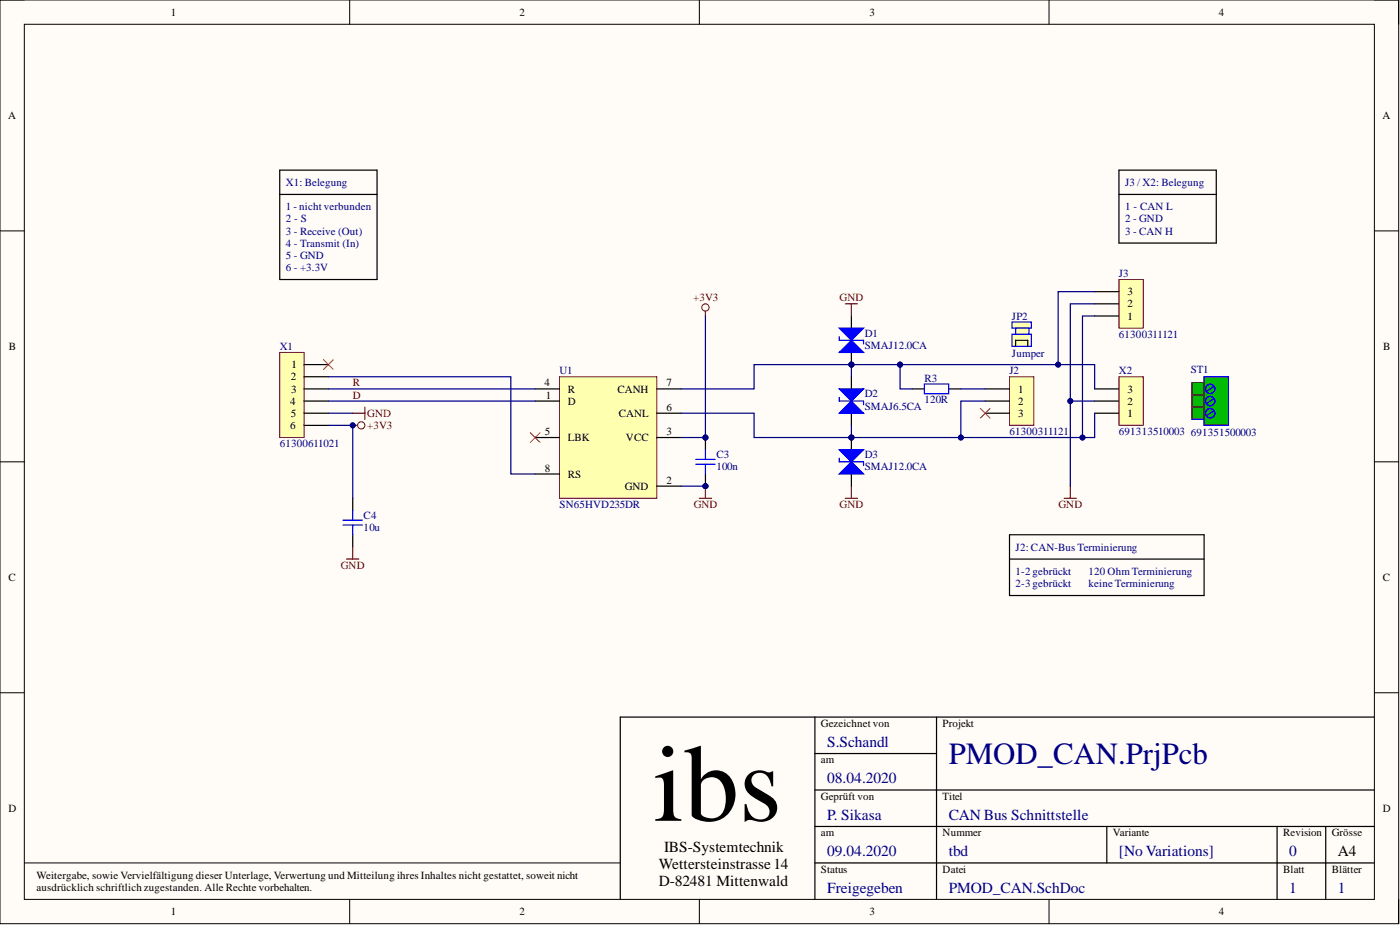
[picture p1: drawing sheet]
<svg xmlns="http://www.w3.org/2000/svg" width="292mm" height="193mm" viewBox="0 0 292 193" stroke-linecap="round" stroke-linejoin="round" font-family="sans-serif">
<defs><g id="words">
<text font-size="22.9" x="136.4" y="171.2">ibs</text>
<text font-size="6.4" fill="#000080" x="197.9" y="159.4">PMOD_CAN.PrjPcb</text>
<g font-size="3.2" fill="#000080">
<text x="172.6" y="155.8">S.Schandl</text>
<text x="172.6" y="163.4">08.04.2020</text>
<text x="172.6" y="171">P. Sikasa</text>
<text x="197.9" y="171">CAN Bus Schnittstelle</text>
<text x="172.6" y="178.6">09.04.2020</text>
<text x="197.9" y="178.6">tbd</text>
<text x="233.5" y="178.6">[No Variations]</text>
<text x="269" y="178.6">0</text>
<text x="172.6" y="186.2">Freigegeben</text>
<text x="197.9" y="186.2">PMOD_CAN.SchDoc</text>
<text x="269" y="186.2">1</text>
<text x="279.1" y="186.2">1</text>
</g>
<g font-size="3.2">
<text x="138.6" y="177.8">IBS-Systemtechnik</text>
<text x="279.1" y="178.6">A4</text>
<text x="137.5" y="181.4">Wettersteinstrasse14</text>
<text x="137.5" y="184.9">D-82481 Mittenwald</text>
</g>
<g font-size="2.3">
<text x="35.6" y="3.3">1</text>
<text x="108.4" y="3.3">2</text>
<text x="181.4" y="3.3">3</text>
<text x="254.3" y="3.3">4</text>
<text x="1.7" y="24.8">A</text>
<text x="288.4" y="24.8">A</text>
<text x="235.2" y="64.1">2</text>
<text x="235.2" y="61.6">3</text>
<text x="235.2" y="66.7">1</text>
<text x="1.9" y="73">B</text>
<text x="60.8" y="76.8">1</text>
<text x="288.6" y="73">B</text>
<text x="60.6" y="79.4">2</text>
<text x="60.7" y="81.9">3</text>
<text x="113.6" y="80.6">4</text>
<text x="113.9" y="83.2">1</text>
<text x="118.5" y="81.9">R</text>
<text x="128.8" y="81.9">CANH</text>
<text x="139.1" y="80.6">7</text>
<text x="212.4" y="81.9">1</text>
<text x="235.2" y="81.9">3</text>
<text x="60.6" y="84.4">4</text>
<text x="60.6" y="89.5">6</text>
<text x="60.6" y="87">5</text>
<text x="118.5" y="84.4">D</text>
<text x="129.1" y="87">CANL</text>
<text x="139.1" y="85.7">6</text>
<text x="212.4" y="84.4">2</text>
<text x="212.4" y="87">3</text>
<text x="235.2" y="87">1</text>
<text x="235.2" y="84.4">2</text>
<text x="113.7" y="90.8">5</text>
<text x="118.5" y="92">LBK</text>
<text x="130.6" y="92">VCC</text>
<text x="139.1" y="90.8">3</text>
<text x="113.7" y="98.4">8</text>
<text x="118.5" y="99.6">RS</text>
<text x="139.1" y="100.9">2</text>
<text x="130.4" y="102.2">GND</text>
<text x="1.8" y="121.2">C</text>
<text x="288.5" y="121.2">C</text>
<text x="171.3" y="151.6">Gezeichnet von</text>
<text x="196.7" y="151.6">Projekt</text>
<text x="171.3" y="159.2">am</text>
<text x="171.3" y="166.8">Geprüft von</text>
<text x="196.7" y="166.8">Titel</text>
<text x="1.8" y="169.4">D</text>
<text x="288.5" y="169.4">D</text>
<text x="171.3" y="174.4">am</text>
<text x="196.7" y="174.4">Nummer</text>
<text x="232.2" y="174.4">Variante</text>
<text x="267.7" y="174.4">Revision</text>
<text x="277.9" y="174.4">Grösse</text>
<text x="7.6" y="183.3">Weitergabe, sowie Vervielfältigung dieser Unterlage, Verwertung und Mitteilung ihres Inhaltes nicht gestattet, soweit nicht</text>
<text x="7.6" y="185.9">ausdrücklich schriftlich zugestanden. Alle Rechte vorbehalten.</text>
<text x="171.3" y="182">Status</text>
<text x="196.7" y="182">Datei</text>
<text x="267.7" y="182">Blatt</text>
<text x="277.9" y="182">Blätter</text>
<text x="35.6" y="190.9">1</text>
<text x="108.4" y="190.9">2</text>
<text x="181.4" y="190.9">3</text>
<text x="254.3" y="190.9">4</text>
</g>
<g font-size="2.3" fill="#000080">
<text x="59.6" y="38.8">X1: Belegung</text>
<text x="234.7" y="38.8">J3 / X2: Belegung</text>
<text x="59.6" y="43.9">1 - nicht verbunden</text>
<text x="59.6" y="46.4">2 - S</text>
<text x="234.7" y="43.9">1 - CAN L</text>
<text x="234.7" y="46.4">2 - GND</text>
<text x="59.6" y="48.9">3 - Receive (Out)</text>
<text x="59.6" y="51.5">4 - Transmit (In)</text>
<text x="234.7" y="48.9">3 - CAN H</text>
<text x="59.6" y="54">5 - GND</text>
<text x="59.6" y="56.5">6 - +3.3V</text>
<text x="233.5" y="57.8">J3</text>
<text x="180.4" y="70.2">D1</text>
<text x="211.1" y="66.7">JP2</text>
<text x="233.5" y="70.5">61300311121</text>
<text x="58.4" y="73">X1</text>
<text x="180.4" y="72.8">SMAJ12.0CA</text>
<text x="211.1" y="74.5">Jumper</text>
<text x="248.4" y="77.8">ST1</text>
<text x="116.7" y="78.1">U1</text>
<text x="180.4" y="82.9">D2</text>
<text x="192.9" y="79.6">R3</text>
<text x="210.6" y="78.1">J2</text>
<text x="233.5" y="78.1">X2</text>
<text x="180.4" y="85.4">SMAJ6.5CA</text>
<text x="192.9" y="84.2">120R</text>
<text x="58.4" y="93.3">61300611021</text>
<text x="149.5" y="95.6">C3</text>
<text x="180.4" y="95.6">D3</text>
<text x="210.6" y="90.8">61300311121</text>
<text x="233.5" y="90.8">691313510003</text>
<text x="248.4" y="91">691351500003</text>
<text x="149.5" y="98.1">100n</text>
<text x="180.4" y="98.1">SMAJ12.0CA</text>
<text x="116.7" y="106">SN65HVD235DR</text>
<text x="75.9" y="108.3">C4</text>
<text x="75.9" y="110.8">10u</text>
<text x="211.9" y="114.9">J2: CAN-Bus Terminierung</text>
<text x="211.9" y="119.9">1-2 gebrückt</text>
<text x="227.1" y="119.9">120 Ohm Terminierung</text>
<text x="211.9" y="122.5">2-3 gebrückt</text>
<text x="227.1" y="122.5">keine Terminierung</text>
</g>
<g font-size="2.3" fill="#800000">
<text x="144.6" y="62.9">+3V3</text>
<text x="175.2" y="62.9">GND</text>
<text x="73.6" y="83.2">D</text>
<text x="73.6" y="80.6">R</text>
<text x="76.6" y="87">GND</text>
<text x="76.6" y="89.5">+3V3</text>
<text x="144.7" y="106">GND</text>
<text x="175.2" y="106">GND</text>
<text x="220.9" y="106">GND</text>
<text x="71.1" y="118.7">GND</text>
</g>
</g></defs>
<path d="M0 0h291.8v192.7h-291.8z" fill-rule="evenodd" fill="#fffcf8"/>
<path d="M0 0h291.8v192.7h-291.8z" fill="none" stroke="#000" stroke-width=".21"/>
<path d="M5.1 5.1h281.7v182.5h-281.7z" fill-rule="evenodd" fill="#fffcf8"/>
<g fill="none" stroke="#000" stroke-width=".21">
<path d="M0 0h5.1M73 0v5.1M145.9 0v5.1M218.9 0v5.1M286.8 0h5v5.1M5.1 5.1h281.7v182.5h-281.7zM0 48.2h5.1M286.8 48.2h5M0 96.3h5.1M286.8 96.3h5M0 144.5h5.1M286.8 144.5h5"/>
<path d="M5.1 180h124.3M73 187.6v5.1M145.9 187.6v5.1M218.9 187.6v5.1M291.8 187.6v5.1"/>
</g>
<path d="M170 149.6v38M170 157.2h25.4M195.4 149.6v38M286.8 149.6h-157.4v38M170 164.8h116.8M170 172.4h116.8M230.9 172.4v7.6M266.5 172.4v15.2M276.6 172.4v15.2M170 180h116.8" fill="none" stroke="#000" stroke-width=".25"/>
<circle cx="147.2" cy="91.3" r=".51" fill="#000080"/>
<circle cx="147.2" cy="91.3" r=".51" fill="none" stroke="#000080" stroke-width=".21"/>
<circle cx="147.2" cy="101.4" r=".51" fill="#000080"/>
<circle cx="147.2" cy="101.4" r=".51" fill="none" stroke="#000080" stroke-width=".21"/>
<path d="M147.2 91.3v2.5" fill="none" stroke="#000" stroke-width=".25"/>
<circle cx="147.2" cy="91.3" r=".51" fill="#000080"/>
<circle cx="147.2" cy="91.3" r=".51" fill="none" stroke="#000080" stroke-width=".21"/>
<path d="M147.2 98.9v2.5" fill="none" stroke="#000" stroke-width=".25"/>
<circle cx="147.2" cy="101.4" r=".51" fill="#000080"/>
<circle cx="147.2" cy="101.4" r=".51" fill="none" stroke="#000080" stroke-width=".21"/>
<path d="M145.2 96.9h4M145.2 95.8h4M147.2 93.8v2M147.2 96.9v2" fill="none" stroke="#00f" stroke-width=".25"/>
<path d="M251.2 78.6h5.1v10.1h-5.1z" fill-rule="evenodd" fill="#00bf00"/>
<path d="M251.2 78.6h5.1v10.1h-5.1z" fill="none" stroke="#800000" stroke-width=".21"/>
<g fill="none" stroke="#00f" stroke-width=".25">
<path d="M251.2 78.6h5.1v10.1h-5.1zM251.2 79.9h-2.5v7.6M248.7 82.4h2.5M248.7 84.9h2.5M252.5 86.2l.8-.5-1.6 1M253.3 80.6l-1.6 1M253.3 83.2l-1.6 1"/>
<circle cx="252.5" cy="86.2" r=".97"/>
<circle cx="252.5" cy="81.1" r=".97"/>
<circle cx="252.5" cy="83.7" r=".97"/>
<circle cx="252.5" cy="83.7" r=".98"/>
<circle cx="252.5" cy="81.1" r=".98"/>
<circle cx="252.5" cy="86.2" r=".98"/>
</g>
<path d="M248.7 79.9h2.5v2.5h-2.5z" fill-rule="evenodd" fill="#00bf00"/>
<path d="M248.7 79.9h2.5v2.5h-2.5z" fill="none" stroke="#800000" stroke-width=".21"/>
<path d="M248.7 82.4h2.5v2.5h-2.5z" fill-rule="evenodd" fill="#00bf00"/>
<path d="M248.7 82.4h2.5v2.5h-2.5z" fill="none" stroke="#800000" stroke-width=".21"/>
<path d="M248.7 84.9h2.5v2.6h-2.5z" fill-rule="evenodd" fill="#00bf00"/>
<path d="M248.7 84.9h2.5v2.6h-2.5z" fill="none" stroke="#800000" stroke-width=".21"/>
<path d="M248.7 87.5h2.5" fill="none" stroke="#00f" stroke-width=".25"/>
<path d="M210.6 78.6h5.1v10.1h-5.1z" fill-rule="evenodd" fill="#ffffb0"/>
<path d="M210.6 78.6h5.1v10.1h-5.1z" fill="none" stroke="#800000" stroke-width=".21"/>
<path d="M205.5 81.1h5.1M205.5 83.7h5.1M205.5 86.2h5.1" fill="none" stroke="#000" stroke-width=".25"/>
<path d="M233.5 58.3h5v10.2h-5z" fill-rule="evenodd" fill="#ffffb0"/>
<path d="M233.5 58.3h5v10.2h-5z" fill="none" stroke="#800000" stroke-width=".21"/>
<path d="M228.4 65.9h5.1M228.4 63.4h5.1M228.4 60.8h5.1M73.6 104v2.5M73.6 111.6v2.5" fill="none" stroke="#000" stroke-width=".25"/>
<path d="M71.6 108.5h4M71.6 109.5h4M73.6 106.5v2M73.6 109.5v2.1" fill="none" stroke="#00f" stroke-width=".25"/>
<path d="M211.1 69.7h4.1v2.6h-4.1z" fill-rule="evenodd" fill="#ffffb0"/>
<path d="M211.1 69.7h4.1v2.6h-4.1z" fill="none" stroke="#00f" stroke-width=".25"/>
<path d="M211.9 72.3v-1.3h2.5v1.3" fill="none" stroke="#000" stroke-width=".25"/>
<path d="M211.1 67.2h4.1v1.3h-4.1z" fill-rule="evenodd" fill="#ffffb0"/>
<path d="M211.1 67.2h4.1v1.3h-4.1z" fill="none" stroke="#00f" stroke-width=".25"/>
<path d="M211.9 68.5h2.8v1.2h-2.8z" fill-rule="evenodd" fill="#ffffb0"/>
<path d="M211.9 68.5h2.8v1.2h-2.8z" fill="none" stroke="#00f" stroke-width=".25"/>
<circle cx="177.6" cy="76.1" r=".51" fill="#000080"/>
<circle cx="177.6" cy="76.1" r=".51" fill="none" stroke="#000080" stroke-width=".21"/>
<path d="M177.6 72.3v3.8" fill="none" stroke="#000" stroke-width=".25"/>
<circle cx="177.6" cy="76.1" r=".51" fill="#000080"/>
<circle cx="177.6" cy="76.1" r=".51" fill="none" stroke="#000080" stroke-width=".21"/>
<path d="M177.6 65.9v3.8" fill="none" stroke="#000" stroke-width=".25"/>
<path d="M175.1 73.5l2.5-2.5 2.6 2.5z" fill="#00f"/>
<path d="M175.1 73.5l2.5-2.5 2.6 2.5zM175.1 70.2v.8h5.1v.8" fill="none" stroke="#00f" stroke-width=".25"/>
<path d="M175.1 68.5h5.1l-2.6 2.5z" fill="#00f"/>
<path d="M175.1 68.5h5.1l-2.6 2.5z" fill="none" stroke="#00f" stroke-width=".25"/>
<path d="M177.6 78.6v3.8M177.6 84.9v3.8" fill="none" stroke="#000" stroke-width=".25"/>
<path d="M175.1 86.2l2.5-2.5 2.6 2.5z" fill="#00f"/>
<path d="M175.1 86.2l2.5-2.5 2.6 2.5zM175.1 82.9v.8h5.1v.7" fill="none" stroke="#00f" stroke-width=".25"/>
<path d="M175.1 81.1h5.1l-2.6 2.6z" fill="#00f"/>
<path d="M175.1 81.1h5.1l-2.6 2.6z" fill="none" stroke="#00f" stroke-width=".25"/>
<path d="M176.4 63.4h2.5M177.6 63.4v2.5M145.9 104h2.6M147.2 101.4v2.6M176.4 104h2.5M177.6 101.4v2.6M222 104h2.6M223.3 101.4v2.6" fill="none" stroke="#800000" stroke-width=".25"/>
<circle cx="147.2" cy="101.4" r=".51" fill="#000080"/>
<circle cx="147.2" cy="101.4" r=".51" fill="none" stroke="#000080" stroke-width=".21"/>
<path d="M72.3 116.6h2.6M73.6 114.1v2.5" fill="none" stroke="#800000" stroke-width=".25"/>
<circle cx="177.6" cy="91.3" r=".51" fill="#000080"/>
<circle cx="177.6" cy="91.3" r=".51" fill="none" stroke="#000080" stroke-width=".21"/>
<path d="M177.6 91.3v3.8M177.6 97.6v3.8" fill="none" stroke="#000" stroke-width=".25"/>
<circle cx="177.6" cy="91.3" r=".51" fill="#000080"/>
<circle cx="177.6" cy="91.3" r=".51" fill="none" stroke="#000080" stroke-width=".21"/>
<path d="M175.1 98.9l2.5-2.6 2.6 2.6z" fill="#00f"/>
<path d="M175.1 98.9l2.5-2.6 2.6 2.6zM175.1 95.6v.7h5.1v.8" fill="none" stroke="#00f" stroke-width=".25"/>
<path d="M175.1 93.8h5.1l-2.6 2.5z" fill="#00f"/>
<path d="M175.1 93.8h5.1l-2.6 2.5zM192.9 80.1h5v2h-5z" fill="none" stroke="#00f" stroke-width=".25"/>
<path d="M73.6 86.2h2.5M76.1 84.9v2.6" fill="none" stroke="#800000" stroke-width=".25"/>
<path d="M190.3 81.1h2.6M197.9 81.1h2.6" fill="none" stroke="#000" stroke-width=".25"/>
<path d="M58.4 73.5h5v17.8h-5z" fill-rule="evenodd" fill="#ffffb0"/>
<path d="M58.4 73.5h5v17.8h-5z" fill="none" stroke="#800000" stroke-width=".21"/>
<path d="M63.4 76.1h5.1M63.4 78.6h5.1M63.4 81.1h5.1M63.4 83.7h5.1M63.4 86.2h5.1M63.4 88.7h5.1" fill="none" stroke="#000" stroke-width=".25"/>
<path d="M233.5 78.6h5v10.1h-5z" fill-rule="evenodd" fill="#ffffb0"/>
<g fill="none" stroke="#800000" stroke-width=".21">
<path d="M233.5 78.6h5v10.1h-5z"/>
<circle cx="147.2" cy="64.1" r=".76"/>
<circle cx="75.4" cy="88.7" r=".76"/>
</g>
<path d="M228.4 86.2h5.1M228.4 83.7h5.1M228.4 81.1h5.1" fill="none" stroke="#000" stroke-width=".25"/>
<path d="M147.2 64.9v1M73.6 88.7h1" fill="none" stroke="#800000" stroke-width=".25"/>
<circle cx="73.6" cy="88.7" r=".51" fill="#000080"/>
<circle cx="73.6" cy="88.7" r=".51" fill="none" stroke="#000080" stroke-width=".21"/>
<path d="M67.5 75l2 2.1M69.5 75l-2 2.1M204.5 85.2l2.1 2M206.6 85.2l-2.1 2" fill="none" stroke="#f00" stroke-width=".21"/>
<path d="M116.7 78.6h20.3v25.4h-20.3z" fill-rule="evenodd" fill="#ffffb0"/>
<path d="M116.7 78.6h20.3v25.4h-20.3z" fill="none" stroke="#800000" stroke-width=".21"/>
<path d="M111.7 91.3h5M111.7 83.7h5M111.7 81.1h5M111.7 98.9h5M137 91.3h5.1M137 81.1h5.1M137 86.2h5.1M137 101.4h5.1M210.6 116.6h40.6M210.6 111.6h40.6v12.6h-40.6z" fill="none" stroke="#000" stroke-width=".25"/>
<path d="M110.6 90.3l2.1 2M112.7 90.3l-2.1 2" fill="none" stroke="#f00" stroke-width=".21"/>
<path d="M177.6 88.7v2.6" fill="none" stroke="#000080" stroke-width=".25"/>
<circle cx="177.6" cy="91.3" r=".51" fill="#000080"/>
<circle cx="177.6" cy="91.3" r=".51" fill="none" stroke="#000080" stroke-width=".21"/>
<path d="M177.6 76.1v2.5" fill="none" stroke="#000080" stroke-width=".25"/>
<circle cx="177.6" cy="76.1" r=".51" fill="#000080"/>
<circle cx="177.6" cy="76.1" r=".51" fill="none" stroke="#000080" stroke-width=".21"/>
<path d="M142.1 101.4h5.1" fill="none" stroke="#000080" stroke-width=".25"/>
<circle cx="147.2" cy="101.4" r=".51" fill="#000080"/>
<circle cx="147.2" cy="101.4" r=".51" fill="none" stroke="#000080" stroke-width=".21"/>
<path d="M147.2 65.9v25.4h-5.1" fill="none" stroke="#000080" stroke-width=".25"/>
<circle cx="147.2" cy="91.3" r=".51" fill="#000080"/>
<circle cx="147.2" cy="91.3" r=".51" fill="none" stroke="#000080" stroke-width=".21"/>
<path d="M228.4 60.8h-7.6v15.3h-33" fill="none" stroke="#000080" stroke-width=".25"/>
<circle cx="187.8" cy="76.1" r=".51" fill="#000080"/>
<circle cx="187.8" cy="76.1" r=".51" fill="none" stroke="#000080" stroke-width=".21"/>
<circle cx="220.8" cy="76.1" r=".51" fill="#000080"/>
<circle cx="220.8" cy="76.1" r=".51" fill="none" stroke="#000080" stroke-width=".21"/>
<path d="M220.8 76.1h7.6v5" fill="none" stroke="#000080" stroke-width=".25"/>
<circle cx="220.8" cy="76.1" r=".51" fill="#000080"/>
<circle cx="220.8" cy="76.1" r=".51" fill="none" stroke="#000080" stroke-width=".21"/>
<path d="M228.4 86.2v5.1h-2.5" fill="none" stroke="#000080" stroke-width=".25"/>
<circle cx="225.9" cy="91.3" r=".51" fill="#000080"/>
<circle cx="225.9" cy="91.3" r=".51" fill="none" stroke="#000080" stroke-width=".21"/>
<path d="M205.5 83.7h-5v7.6" fill="none" stroke="#000080" stroke-width=".25"/>
<circle cx="200.5" cy="91.3" r=".51" fill="#000080"/>
<circle cx="200.5" cy="91.3" r=".51" fill="none" stroke="#000080" stroke-width=".21"/>
<path d="M187.8 76.1v5h2.5M200.5 81.1h5" fill="none" stroke="#000080" stroke-width=".25"/>
<circle cx="187.8" cy="76.1" r=".51" fill="#000080"/>
<circle cx="187.8" cy="76.1" r=".51" fill="none" stroke="#000080" stroke-width=".21"/>
<path d="M228.4 63.4h-5.1v20.3h5.1" fill="none" stroke="#000080" stroke-width=".25"/>
<circle cx="223.3" cy="83.7" r=".51" fill="#000080"/>
<circle cx="223.3" cy="83.7" r=".51" fill="none" stroke="#000080" stroke-width=".21"/>
<path d="M223.3 83.7v17.7" fill="none" stroke="#000080" stroke-width=".25"/>
<circle cx="223.3" cy="83.7" r=".51" fill="#000080"/>
<circle cx="223.3" cy="83.7" r=".51" fill="none" stroke="#000080" stroke-width=".21"/>
<path d="M68.5 88.7h5.1v15.3M68.5 86.2h5.1M68.5 83.7h43.2M68.5 81.1h43.2" fill="none" stroke="#000080" stroke-width=".25"/>
<circle cx="73.6" cy="88.7" r=".51" fill="#000080"/>
<circle cx="73.6" cy="88.7" r=".51" fill="none" stroke="#000080" stroke-width=".21"/>
<path d="M68.5 78.6h38.1v20.3h5.1M228.4 65.9h-2.5v25.4h-68.6v-5.1h-15.2" fill="none" stroke="#000080" stroke-width=".25"/>
<circle cx="177.6" cy="91.3" r=".51" fill="#000080"/>
<circle cx="177.6" cy="91.3" r=".51" fill="none" stroke="#000080" stroke-width=".21"/>
<circle cx="200.5" cy="91.3" r=".51" fill="#000080"/>
<circle cx="200.5" cy="91.3" r=".51" fill="none" stroke="#000080" stroke-width=".21"/>
<circle cx="225.9" cy="91.3" r=".51" fill="#000080"/>
<circle cx="225.9" cy="91.3" r=".51" fill="none" stroke="#000080" stroke-width=".21"/>
<path d="M187.8 76.1h-30.5v5h-15.2" fill="none" stroke="#000080" stroke-width=".25"/>
<circle cx="177.6" cy="76.1" r=".51" fill="#000080"/>
<circle cx="177.6" cy="76.1" r=".51" fill="none" stroke="#000080" stroke-width=".21"/>
<circle cx="187.8" cy="76.1" r=".51" fill="#000080"/>
<circle cx="187.8" cy="76.1" r=".51" fill="none" stroke="#000080" stroke-width=".21"/>
<path d="M58.4 35.5h20.3v22.8h-20.3zM233.5 35.5h20.3v15.2h-20.3zM58.4 40.6h20.3M233.5 40.6h20.3" fill="none" stroke="#000" stroke-width=".25"/>
<use href="#words"/>
</svg>
